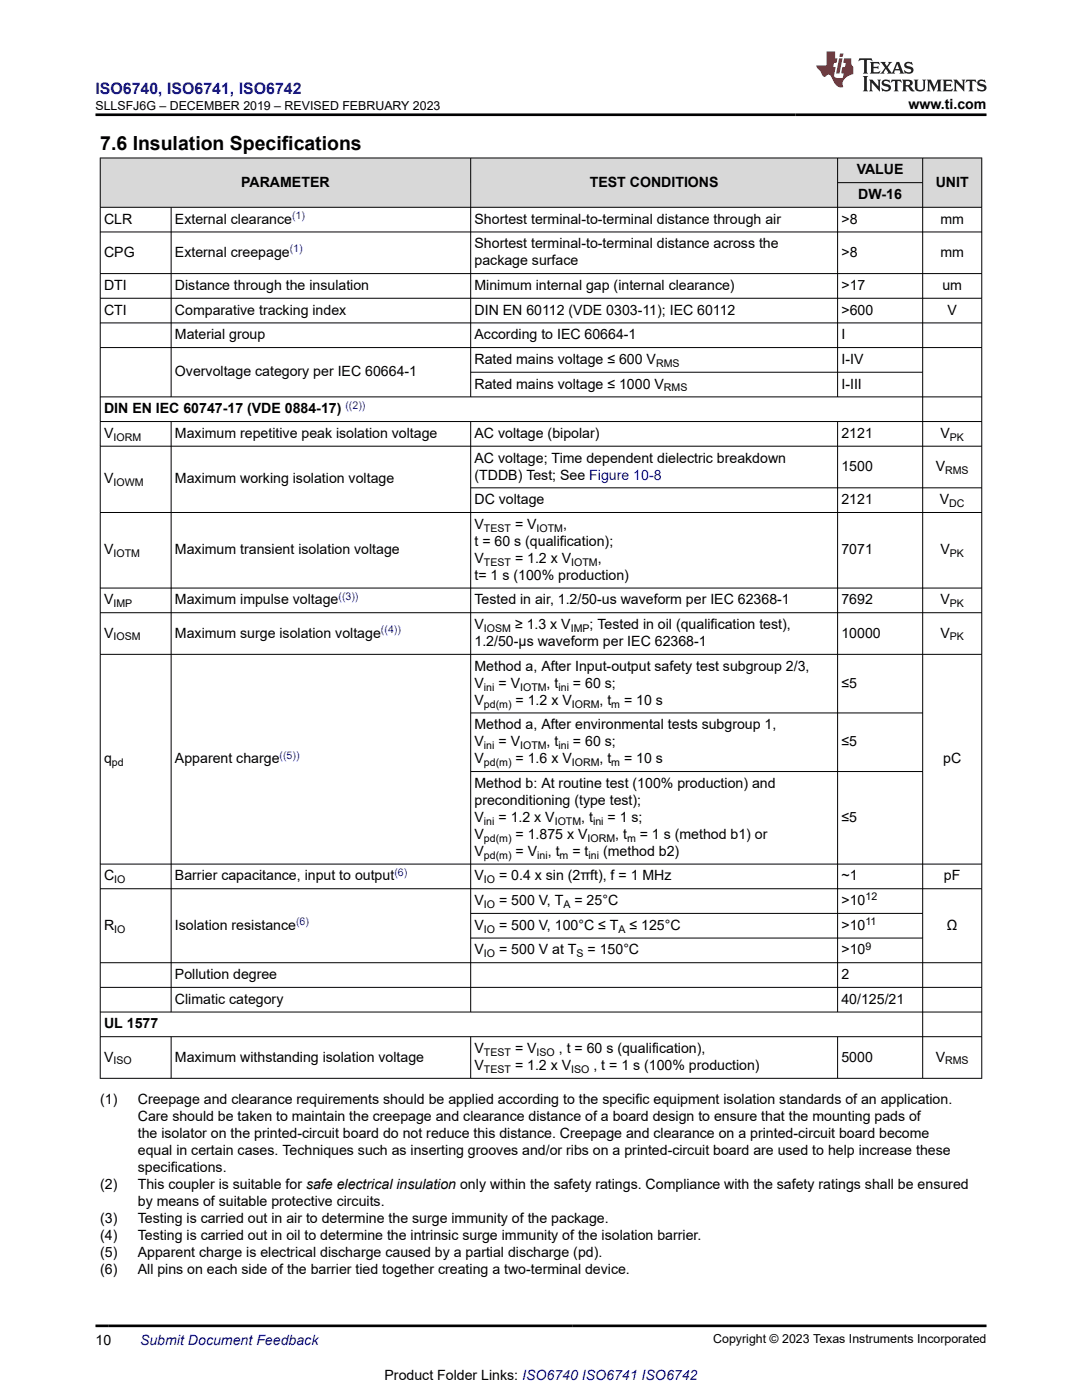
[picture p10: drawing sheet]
<svg xmlns="http://www.w3.org/2000/svg" width="216mm" height="279mm" viewBox="0 0 216 279" stroke-linecap="round" stroke-linejoin="round" font-family="sans-serif">
<defs><g id="words">
<text font-size="3.9" x="20" y="29.9">7.6 Insulation Specifications</text>
<text font-size="3.2" fill="#00f" x="19" y="18.7">ISO6740, ISO6741, ISO6742</text>
<g font-size="2.8">
<text x="181.3" y="21.8">www.ti.com</text>
<text x="170.9" y="34.8">VALUE</text>
<text x="48.1" y="37.3">PARAMETER</text>
<text x="117.7" y="37.3">TEST CONDITIONS</text>
<text x="171.3" y="39.7">DW-16</text>
<text x="186.7" y="37.3">UNIT</text>
<text x="20.8" y="44.6">CLR</text>
<text x="34.9" y="44.6">External clearance</text>
<text x="94.7" y="44.6">Shortest terminal-to-terminal distance through air</text>
<text x="167.9" y="44.6">&gt;8</text>
<text x="187.7" y="44.6">mm</text>
<text x="20.8" y="51.3">CPG</text>
<text x="34.9" y="51.3">External creepage</text>
<text x="94.7" y="49.6">Shortest terminal-to-terminal distance across the</text>
<text x="94.7" y="53">package surface</text>
<text x="167.9" y="51.3">&gt;8</text>
<text x="187.7" y="51.3">mm</text>
<text x="20.8" y="57.9">DTI</text>
<text x="34.9" y="57.9">Distance through the insulation</text>
<text x="94.7" y="57.9">Minimum internal gap (internal clearance)</text>
<text x="167.9" y="57.9">&gt;17</text>
<text x="188" y="57.9">um</text>
<text x="20.8" y="62.8">CTI</text>
<text x="34.9" y="62.8">Comparative tracking index</text>
<text x="94.7" y="62.8">DIN EN 60112 (VDE 0303-11); IEC 60112</text>
<text x="167.9" y="62.8">&gt;600</text>
<text x="189.1" y="62.8">V</text>
<text x="34.9" y="67.7">Material group</text>
<text x="94.7" y="67.7">According to IEC 60664-1</text>
<text x="167.9" y="67.7">I</text>
<text x="34.9" y="75.1">Overvoltage category per IEC 60664-1</text>
<text x="94.7" y="72.6">Rated mains voltage ≤ 600 V</text>
<text x="94.7" y="77.6">Rated mains voltage ≤ 1000 V</text>
<text x="167.9" y="72.6">I-IV</text>
<text x="167.9" y="77.6">I-III</text>
<text x="20.8" y="82.5">DIN EN IEC 60747-17 (VDE 0884-17)</text>
<text x="20.8" y="87.4">V</text>
<text x="34.9" y="87.4">Maximum repetitive peak isolation voltage</text>
<text x="94.7" y="87.4">AC voltage (bipolar)</text>
<text x="167.9" y="87.4">2121</text>
<text x="187.7" y="87.4">V</text>
<text x="94.7" y="92.3">AC voltage; Time dependent dielectric breakdown</text>
<text x="94.7" y="95.7">(TDDB) Test; See Figure 10-8</text>
<text x="167.9" y="94">1500</text>
<text x="186.7" y="94">V</text>
<text x="20.8" y="96.5">V</text>
<text x="34.9" y="96.5">Maximum working isolation voltage</text>
<text x="94.7" y="100.6">DC voltage</text>
<text x="167.9" y="100.6">2121</text>
<text x="187.5" y="100.6">V</text>
<text x="94.7" y="105.6">V</text>
<text x="102.8" y="105.6">= V</text>
<text x="112.4" y="105.6">,</text>
<text x="20.8" y="110.6">V</text>
<text x="34.9" y="110.6">Maximum transient isolation voltage</text>
<text x="94.7" y="108.9">t = 60 s (qualification);</text>
<text x="94.7" y="112.3">V</text>
<text x="102.8" y="112.3">= 1.2 x V</text>
<text x="119.3" y="112.3">,</text>
<text x="167.9" y="110.6">7071</text>
<text x="187.7" y="110.6">V</text>
<text x="94.7" y="115.7">t= 1 s (100% production)</text>
<text x="20.8" y="120.6">V</text>
<text x="34.9" y="120.6">Maximum impulse voltage</text>
<text x="94.7" y="120.6">Tested in air, 1.2/50-us waveform per IEC 62368-1</text>
<text x="94.7" y="125.6">V</text>
<text x="102.8" y="125.6">≥ 1.3 x V</text>
<text x="117.6" y="125.6">; Tested in oil (qualification test),</text>
<text x="167.9" y="120.6">7692</text>
<text x="187.7" y="120.6">V</text>
<text x="20.8" y="127.2">V</text>
<text x="34.9" y="127.2">Maximum surge isolation voltage</text>
<text x="94.7" y="128.9">1.2/50-μs waveform per IEC 62368-1</text>
<text x="167.9" y="127.2">10000</text>
<text x="187.7" y="127.2">V</text>
<text x="94.7" y="133.9">Method a, After Input-output safety test subgroup 2/3,</text>
<text x="94.7" y="137.2">V</text>
<text x="99.5" y="137.2">= V</text>
<text x="109.1" y="137.2">, t</text>
<text x="114.3" y="137.2">= 60 s;</text>
<text x="167.9" y="137.2">≤5</text>
<text x="94.7" y="140.6">V</text>
<text x="102.9" y="140.6">= 1.2 x V</text>
<text x="119.6" y="140.6">, t</text>
<text x="124.5" y="140.6">= 10 s</text>
<text x="94.7" y="145.6">Method a, After environmental tests subgroup 1,</text>
<text x="94.7" y="148.9">V</text>
<text x="99.5" y="148.9">= V</text>
<text x="109.1" y="148.9">, t</text>
<text x="114.3" y="148.9">= 60 s;</text>
<text x="167.9" y="148.9">≤5</text>
<text x="20.8" y="152.3">q</text>
<text x="34.9" y="152.3">Apparent charge</text>
<text x="94.7" y="152.3">V</text>
<text x="102.9" y="152.3">= 1.6 x V</text>
<text x="119.6" y="152.3">, t</text>
<text x="124.5" y="152.3">= 10 s</text>
<text x="188.2" y="152.3">pC</text>
<text x="94.7" y="157.3">Method b: At routine test (100% production) and</text>
<text x="94.7" y="160.6">preconditioning (type test);</text>
<text x="94.7" y="164">V</text>
<text x="94.7" y="167.4">V</text>
<text x="99.5" y="164">= 1.2 x V</text>
<text x="102.9" y="167.4">= 1.875 x V</text>
<text x="116" y="164">, t</text>
<text x="121.2" y="164">= 1 s;</text>
<text x="122.8" y="167.4">, t</text>
<text x="127.7" y="167.4">= 1 s (method b1) or</text>
<text x="167.9" y="164">≤5</text>
<text x="94.7" y="170.8">V</text>
<text x="102.9" y="170.8">= V</text>
<text x="109.3" y="170.8">, t</text>
<text x="114.2" y="170.8">= t</text>
<text x="120.3" y="170.8">(method b2)</text>
<text x="20.8" y="175.7">C</text>
<text x="34.9" y="175.7">Barrier capacitance, input to output</text>
<text x="94.7" y="175.7">V</text>
<text x="99.6" y="175.7">= 0.4 x sin (2πft), f = 1 MHz</text>
<text x="167.9" y="175.7">~1</text>
<text x="188.4" y="175.7">pF</text>
<text x="20.8" y="185.6">R</text>
<text x="34.9" y="185.6">Isolation resistance</text>
<text x="94.7" y="180.6">V</text>
<text x="94.7" y="185.6">V</text>
<text x="99.6" y="180.6">= 500 V, T</text>
<text x="99.6" y="185.6">= 500 V, 100°C ≤ T</text>
<text x="114.6" y="180.6">= 25°C</text>
<text x="125.6" y="185.6">≤ 125°C</text>
<text x="167.9" y="180.6">&gt;10</text>
<text x="167.9" y="185.6">&gt;10</text>
<text x="189" y="185.6">Ω</text>
<text x="94.7" y="190.5">V</text>
<text x="99.6" y="190.5">= 500 V at T</text>
<text x="117.2" y="190.5">= 150°C</text>
<text x="167.9" y="190.5">&gt;10</text>
<text x="34.9" y="195.4">Pollution degree</text>
<text x="167.9" y="195.4">2</text>
<text x="34.9" y="200.3">Climatic category</text>
<text x="167.9" y="200.3">40/125/21</text>
<text x="20.8" y="205.2">UL 1577</text>
<text x="20.8" y="211.9">V</text>
<text x="34.9" y="211.9">Maximum withstanding isolation voltage</text>
<text x="94.7" y="213.6">V</text>
<text x="94.7" y="210.2">V</text>
<text x="102.8" y="213.6">= 1.2 x V</text>
<text x="102.8" y="210.2">= V</text>
<text x="111.5" y="210.2">, t = 60 s (qualification),</text>
<text x="118.4" y="213.6">, t = 1 s (100% production)</text>
<text x="167.9" y="211.9">5000</text>
<text x="186.7" y="211.9">V</text>
<text x="20" y="220.4">(1)</text>
<text x="27.5" y="220.4">Creepage and clearance requirements should be applied according to the specific equipment isolation standards of an application.</text>
<text x="27.5" y="223.7">Care should be taken to maintain the creepage and clearance distance of a board design to ensure that the mounting pads of</text>
<text x="27.5" y="227.1">the isolator on the printed-circuit board do not reduce this distance. Creepage and clearance on a printed-circuit board become</text>
<text x="27.5" y="230.5">equal in certain cases. Techniques such as inserting grooves and/or ribs on a printed-circuit board are used to help increase these</text>
<text x="27.5" y="233.9">specifications.</text>
<text x="20" y="237.3">(2)</text>
<text x="27.5" y="237.3">This coupler is suitable for safe electrical insulation only within the safety ratings. Compliance with the safety ratings shall be ensured</text>
<text x="20" y="244.1">(3)</text>
<text x="27.5" y="240.7">by means of suitable protective circuits.</text>
<text x="27.5" y="244.1">Testing is carried out in air to determine the surge immunity of the package.</text>
<text x="20" y="247.4">(4)</text>
<text x="20" y="250.8">(5)</text>
<text x="27.5" y="247.4">Testing is carried out in oil to determine the intrinsic surge immunity of the isolation barrier.</text>
<text x="27.5" y="250.8">Apparent charge is electrical discharge caused by a partial discharge (pd).</text>
<text x="20" y="254.2">(6)</text>
<text x="27.5" y="254.2">All pins on each side of the barrier tied together creating a two-terminal device.</text>
<text x="19" y="268.4">10</text>
<text x="76.7" y="275.3">Product Folder Links: ISO6740 ISO6741 ISO6742</text>
</g>
<text font-size="2.8" fill="#00f" x="27.9" y="268.4">Submit Document Feedback</text>
<g font-size="2.5">
<text x="19" y="21.9">SLLSFJ6G – DECEMBER 2019 – REVISED FEBRUARY 2023</text>
<text x="142.3" y="268.1">Copyright © 2023 Texas Instruments Incorporated</text>
</g>
<g font-size="2.1" fill="#00f">
<text x="58.3" y="43.7">(1)</text>
<text x="57.8" y="50.3">(1)</text>
<text x="68.9" y="81.5">((2))</text>
<text x="67.5" y="119.7">((3))</text>
<text x="76" y="126.3">((4))</text>
<text x="55.8" y="151.4">((5))</text>
<text x="78.7" y="174.8">(6)</text>
<text x="59.1" y="184.6">(6)</text>
</g>
<g font-size="2.1">
<text x="130.9" y="73.2">RMS</text>
<text x="132.5" y="78.1">RMS</text>
<text x="22.6" y="88">IORM</text>
<text x="189.5" y="88">PK</text>
<text x="188.6" y="94.6">RMS</text>
<text x="22.6" y="97">IOWM</text>
<text x="189.4" y="101.2">DC</text>
<text x="96.6" y="106.1">TEST</text>
<text x="107.1" y="106.1">IOTM</text>
<text x="22.6" y="111.2">IOTM</text>
<text x="96.6" y="112.9">TEST</text>
<text x="114" y="112.9">IOTM</text>
<text x="189.5" y="111.2">PK</text>
<text x="22.6" y="121.2">IMP</text>
<text x="189.5" y="121.2">PK</text>
<text x="22.6" y="127.8">IOSM</text>
<text x="96.6" y="126.1">IOSM</text>
<text x="113.9" y="126.1">IMP</text>
<text x="189.5" y="127.8">PK</text>
<text x="96.6" y="137.8">ini</text>
<text x="103.8" y="137.8">IOTM</text>
<text x="111.4" y="137.8">ini</text>
<text x="96.6" y="141.2">pd(m)</text>
<text x="114.1" y="141.2">IORM</text>
<text x="122" y="141.2">m</text>
<text x="96.6" y="149.5">ini</text>
<text x="103.8" y="149.5">IOTM</text>
<text x="111.4" y="149.5">ini</text>
<text x="22.3" y="152.9">pd</text>
<text x="96.6" y="152.9">pd(m)</text>
<text x="114.1" y="152.9">IORM</text>
<text x="122" y="152.9">m</text>
<text x="96.6" y="164.6">ini</text>
<text x="96.6" y="168">pd(m)</text>
<text x="110.7" y="164.6">IOTM</text>
<text x="117.2" y="168">IORM</text>
<text x="118.3" y="164.6">ini</text>
<text x="125.1" y="168">m</text>
<text x="96.6" y="171.4">pd(m)</text>
<text x="107.2" y="171.4">ini</text>
<text x="111.7" y="171.4">m</text>
<text x="117.4" y="171.4">ini</text>
<text x="22.8" y="176.3">IO</text>
<text x="96.6" y="176.3">IO</text>
<text x="172.7" y="179.7">12</text>
<text x="96.6" y="181.2">IO</text>
<text x="112.4" y="181.2">A</text>
<text x="172.7" y="184.6">11</text>
<text x="22.8" y="186.1">IO</text>
<text x="96.6" y="186.1">IO</text>
<text x="96.6" y="191">IO</text>
<text x="115" y="191">S</text>
<text x="123.4" y="186.1">A</text>
<text x="172.7" y="189.5">9</text>
<text x="22.6" y="212.4">ISO</text>
<text x="96.6" y="210.7">TEST</text>
<text x="96.6" y="214.1">TEST</text>
<text x="107.1" y="210.7">ISO</text>
<text x="114" y="214.1">ISO</text>
<text x="188.6" y="212.4">RMS</text>
</g>
</g></defs>
<g fill="#d8d8d8">
<path d="M20 31.5h175.9v5h-175.9z" fill-rule="evenodd"/>
<path d="M20.1 31.6h73.8v9.7h-73.8z" fill-rule="evenodd"/>
<path d="M94 31.6h73.1v9.7h-73.1z" fill-rule="evenodd"/>
<path d="M167.2 31.6h16.8v4.8h-16.8z" fill-rule="evenodd"/>
<path d="M184.2 31.6h11.6v9.7h-11.6z" fill-rule="evenodd"/>
<path d="M167.2 36.5h16.8v4.8h-16.8z" fill-rule="evenodd"/>
</g>
<g fill="none" stroke="#000" stroke-width=".2">
<path d="M19.9 31.5h176.1M20 31.5v183.8M93.9 31.5v47.8M167.1 31.5v47.8M167.1 36.5h17.1M184.1 31.5v183.8M195.9 31.5v183.8M19.9 41.4h176.1M19.9 46.3h176.1M19.9 54.6h176.1M19.9 59.5h176.1M34.1 41.4v37.9"/>
<path d="M19.9 64.4h176.1M19.9 69.4h176.1M19.9 79.2h176.1M93.9 74.3h90.3M19.9 84.1h176.1M19.9 89h176.1M34.1 84.1v117.9M93.9 84.1v117.9M93.9 97.4h102.1M167.1 84.1v117.9M19.9 102.3h176.1M19.9 117.4h176.1"/>
<path d="M19.9 122.3h176.1M19.9 130.6h176.1M93.9 142.3h90.3M93.9 154h90.3M19.9 172.4h176.1M19.9 177.4h176.1M19.9 192.1h176.1M19.9 197.1h176.1M93.9 182.3h90.3M93.9 187.2h90.3M19.9 202h176.1M19.9 206.9h176.1"/>
<path d="M19.9 215.2h176.1M34.1 206.9v8.4M93.9 206.9v8.4M167.1 206.9v8.4"/>
</g>
<path d="M171.5 11.6l-.2 .6 .5-.2h.6v.1v2.2l-.2 .4h1l-.2-.4v-2.2v-.1h.5l.5 .2-.1-.6zM173.6 12.4l.2 .3v1.6l-.2 .4h1.9l.1-.6a1.08 1.08 0 0 1-1.3 .2v-.7h.6l.4 .2v-.7l-.4 .2h-.6v-.5l.2-.2a1 1 0 0 1 1 .3l-.1-.5zM175.7 12.4l.9 1.1-1 1.2h.9l-.2-.2 .5-.8 .4 .8-.2 .2h1.6l-.2-.2 .2-.5h.9l.1 .5-.1 .2h.9l-.2-.4-.8-1.9h-.5l-.9 2.1-.9-1.1 .9-1h-.8l.2 .2-.4 .6-.4-.6 .2-.2zM179 12.8l.4 1h-.7zM180.7 12.5a.65 .65 0 0 0-.2 .7 .65 .65 0 0 0 .6 .5l.6 .1 .1 .3a.79 .79 0 0 1-.7 .4 .79 .79 0 0 1-.7-.5l.1 .7 .2-.1a.93 .93 0 0 0 1.1 0 .93 .93 0 0 0 .4-.9 1.46 1.46 0 0 0-1.2-.6l-.1-.3a1.09 1.09 0 0 1 1.2 .2l-.2-.6-.1 .1-.5-.2zM172.2 15.2l.2 .4v2.2l-.2 .4h1l-.2-.4v-2.2l.2-.4zM173.4 15.9l.2 .4v1.5l-.2 .4h.8l-.3-.4 .1-1.3 1.6 1.8v-2l.2-.4h-.7l.1 .2 .1 1.1-1.2-1.3zM176.2 16a.65 .65 0 0 0-.2 .8 .65 .65 0 0 0 .6 .4l.6 .2 .1 .2a.79 .79 0 0 1-.7 .4 .79 .79 0 0 1-.7-.5l.1 .7 .2-.1a.93 .93 0 0 0 1.1 .1 .93 .93 0 0 0 .4-1 1.46 1.46 0 0 0-1.2-.5l-.1-.4a1.09 1.09 0 0 1 1.2 .2l-.1-.6-.2 .1-.5-.1zM177.9 15.9l-.1 .6a.63 .63 0 0 1 .8-.3v1.6l-.3 .4h1l-.2-.4v-1.6a.66 .66 0 0 1 .8 .3l-.1-.6zM180 15.9l.2 .4v1.5l-.2 .4h1l-.2-.2-.1-.7h.5l.1 .2a.79 .79 0 0 0 1.2 .6l-1-.9a.61 .61 0 0 0 .6-.6 .61 .61 0 0 0-.5-.7zM180.8 16.2h.1a.47 .47 0 0 1 .5 .1 .47 .47 0 0 1 .1 .5l-.1 .1-.7 .1zM182.3 15.9l.2 .2a2.27 2.27 0 0 0 .4 2 1.04 1.04 0 0 0 1.7-.7v-1.3l.2-.2h-.8l.2 .4v1.1a.6 .6 0 0 1-.6 .6 .6 .6 0 0 1-.6-.6v-1.1l.3-.4zM184.9 15.9l.2 .4v1.5l-.2 .4h.8l-.3-.4v-1.4l.9 1.9 .9-1.9v1.4l-.3 .4h1l-.2-.4v-1.5l.2-.4h-.8l-.7 1.5-.6-1.5zM188.1 15.9l.2 .4v1.5l-.2 .4h1.9l.1-.6a1.09 1.09 0 0 1-1.3 .2v-.7h.6l.4 .2v-.6l-.4 .2h-.6v-.6l.2-.1a1.01 1.01 0 0 1 1 .3l-.1-.6zM190.2 15.9l.3 .4v1.5l-.3 .4h.8l-.2-.4v-1.3l1.6 1.8v-2l.2-.4h-.7l.2 .2v1.1l-1.2-1.3zM192.8 15.9l-.1 .6a.63 .63 0 0 1 .8-.3v1.6l-.3 .4h1l-.2-.4v-1.6a.66 .66 0 0 1 .8 .3l-.1-.6zM195.2 16a.65 .65 0 0 0-.2 .8 .65 .65 0 0 0 .6 .4l.6 .2 .2 .2a.79 .79 0 0 1-.7 .4 .79 .79 0 0 1-.7-.5l.1 .7 .2-.1a.93 .93 0 0 0 1 .1 .93 .93 0 0 0 .5-1 1.46 1.46 0 0 0-1.3-.5v-.4a1.09 1.09 0 0 1 1.2 .2l-.2-.6-.2 .1-.5-.1z" fill="#231f20"/>
<path d="M164.9 10.3v2.7h-2l.1 .4 .8 1a.95 .95 0 0 0 1 .9 .59 .59 0 0 1 .5-.4 .59 .59 0 0 1 .5 .3l.4 .8a1.59 1.59 0 0 0 2.1 1.4 1.61 1.61 0 0 1 1-2.3l1-.3-.1-1.5a1.59 1.59 0 0 1-.3-1.7h-1.5l-.2 .9h.6l-.2 .9h-.5l-.2 .9v.3l.4 .1-.1 .9h-.7a.73 .73 0 0 1-1-.7l.3-1.5h-.5l.1-.9h.5l.2-.9h-.5v-1.3zM167.4 11.6l-.6 3.1h.7l.6-3.1zM167.6 10.7l-.1 .6h.7l.1-.6z" fill="#ed1c24"/>
<path d="M19 22.9h177.8M19 264.6h177.8" fill="none" stroke="#000" stroke-width=".53"/>
<use href="#words"/>
</svg>
